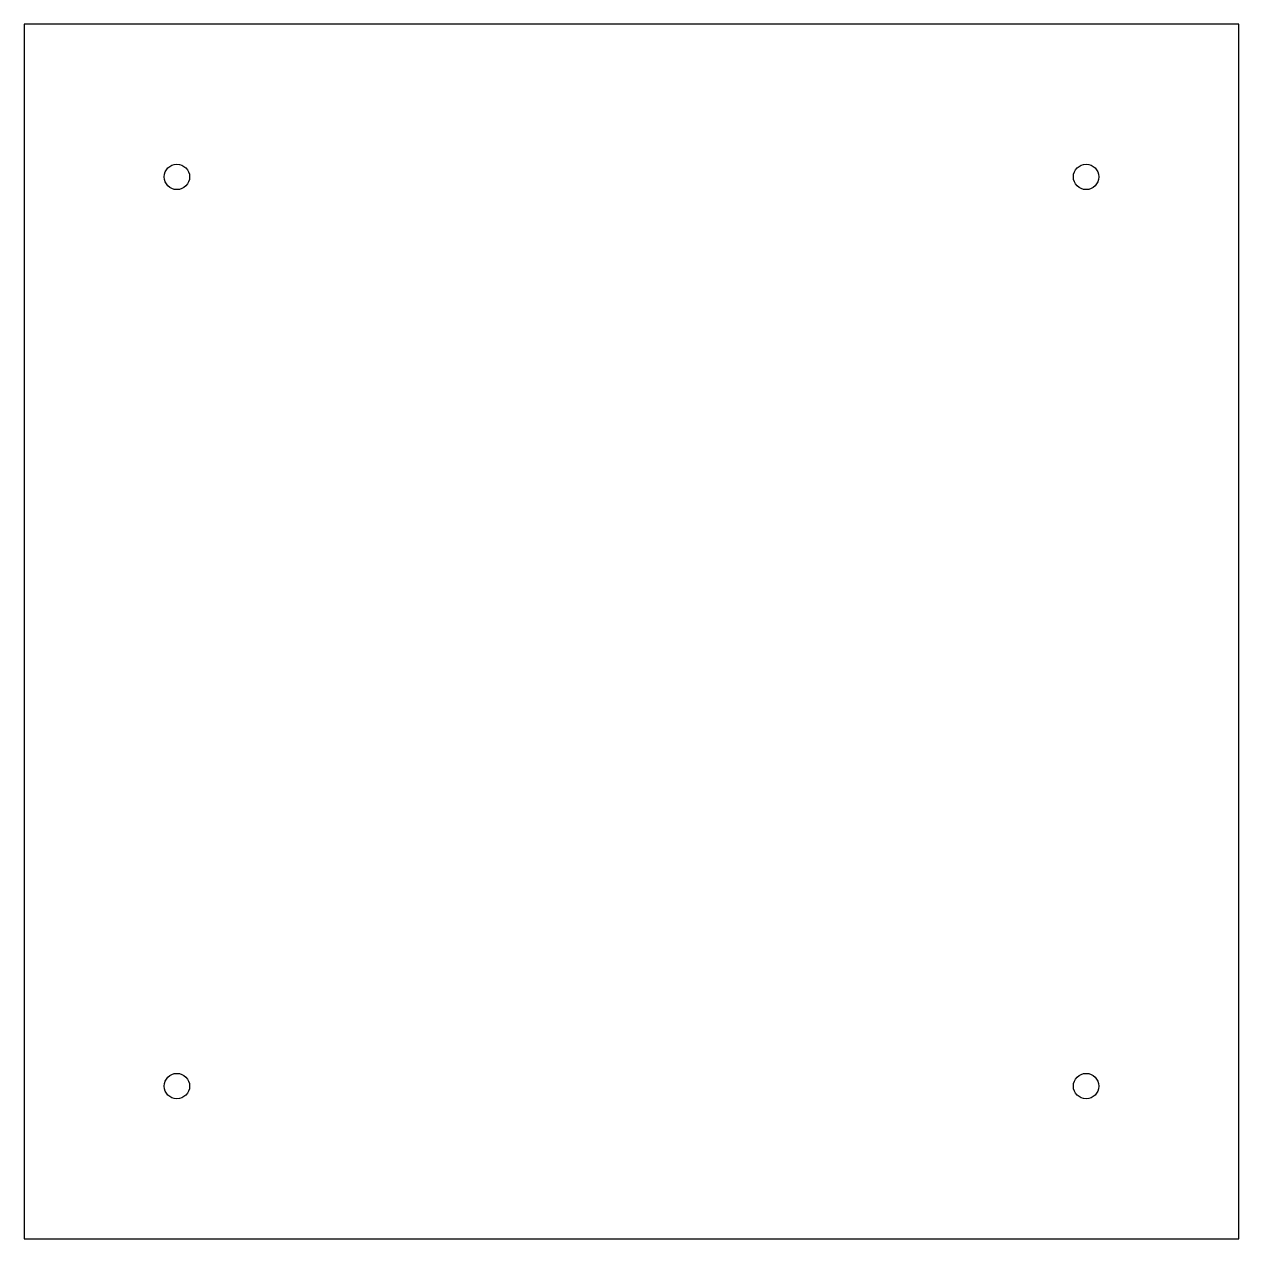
# Model space of a CAD drawing. Header units: inches. Extents: x 0 to 23.9, y 0 to 23.9.
import ezdxf

# ---------------------------------------------------------------- set-up
doc = ezdxf.new("R2010")
doc.units = ezdxf.units.IN
doc.header["$MEASUREMENT"] = 0
doc.layers.add('CUT', color=7, linetype='CONTINUOUS')

msp = doc.modelspace()

# ---------------------------------------------------------------- linework, layer by layer
at = {"layer": 'CUT'}
for p, q in [((23.875, 23.875), (0, 23.875)), ((0, 23.875), (0, 0)), ((23.875, 0), (23.875, 23.875)), ((0, 0), (23.875, 0))]:
    msp.add_line(p, q, dxfattribs=at)
for centre in [(3, 20.875), (20.875, 20.875), (3, 3), (20.875, 3)]:
    msp.add_circle(centre, 0.25, dxfattribs=at)

doc.saveas('drawing.dxf')
